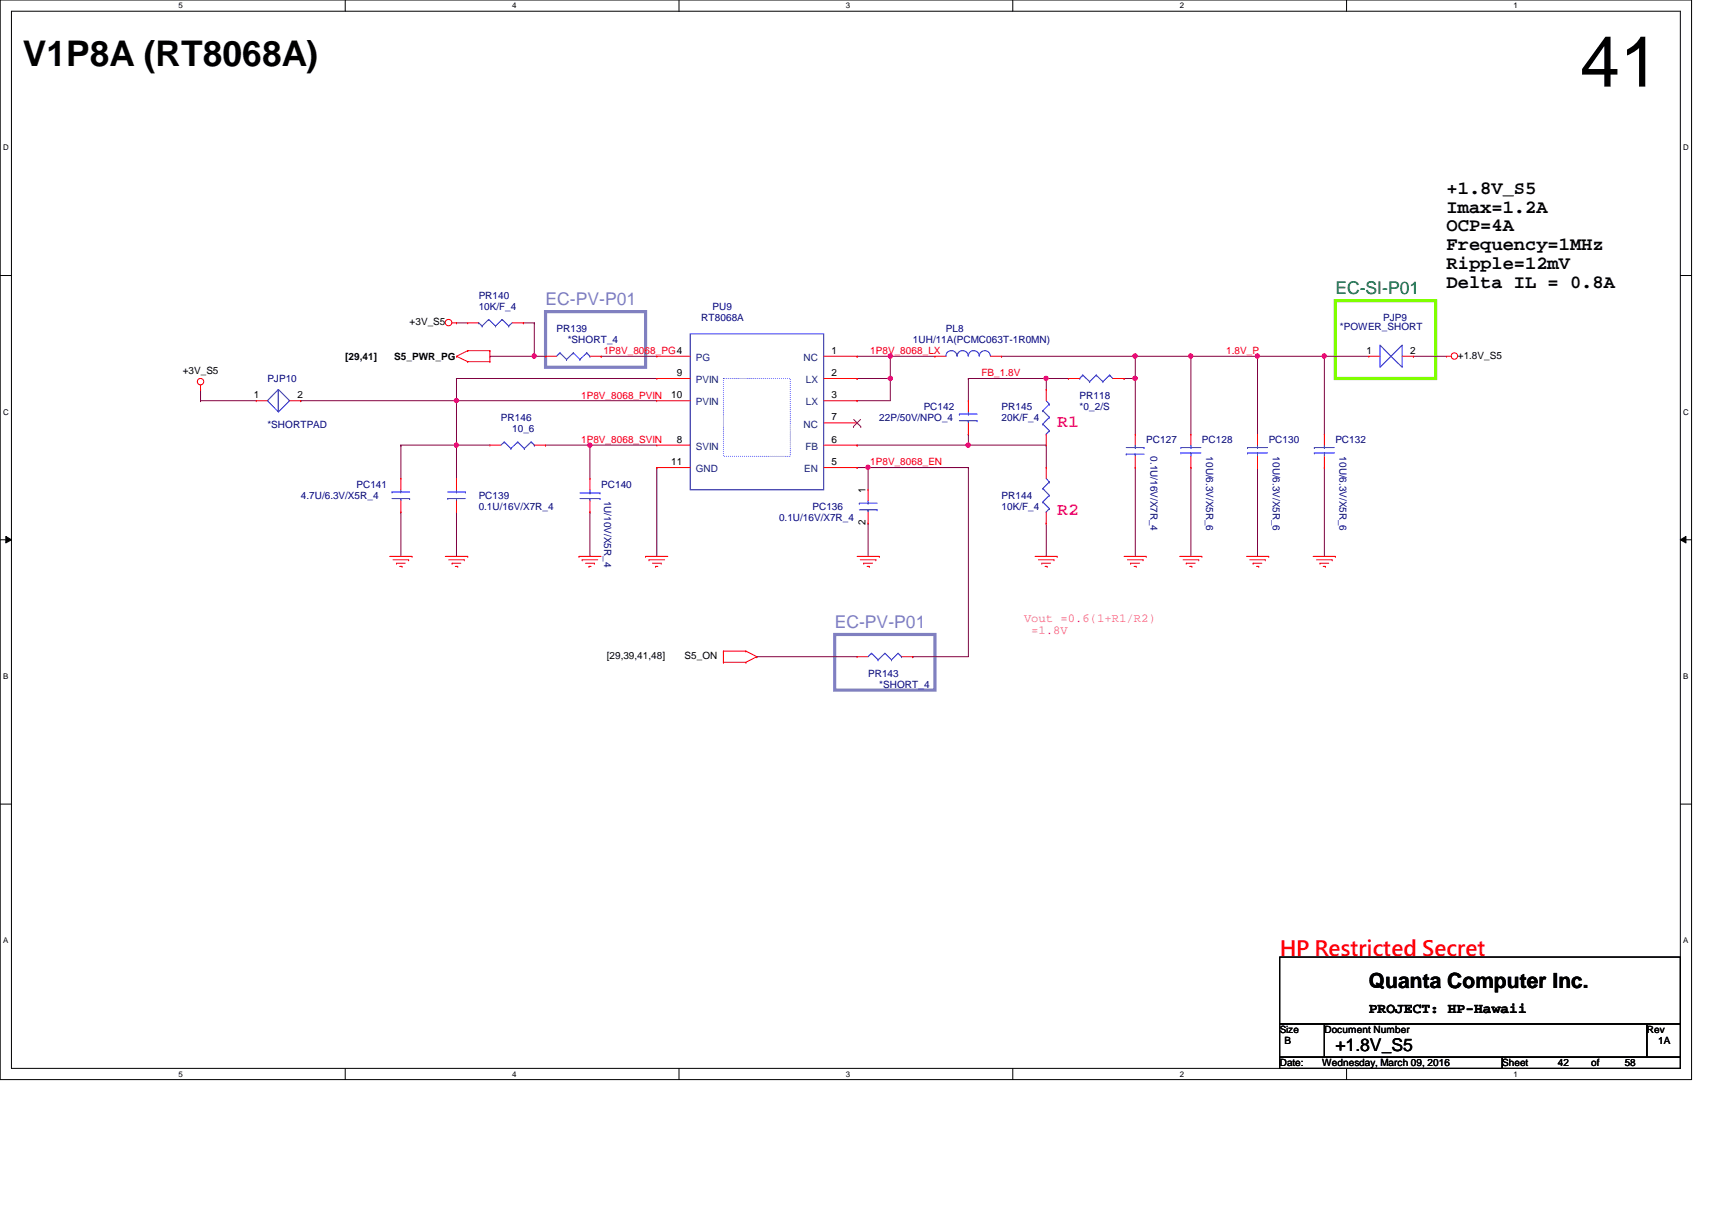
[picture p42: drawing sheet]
<svg xmlns="http://www.w3.org/2000/svg" width="297mm" height="210mm" viewBox="0 0 297 210" stroke-linecap="round" stroke-linejoin="round" font-family="sans-serif">
<defs><g id="words">
<text font-size="12.3" x="274.2" y="15">41</text>
<text font-size="6.1" x="3.9" y="11.5">V1P8A (RT8068A)</text>
<text font-size="3.6" fill="#f00" x="222" y="165.8">HP Restricted Secret</text>
<text font-size="3.6" x="237.5" y="171.4">Quanta Computer Inc.</text>
<g font-size="3.3">
<text x="251" y="33.6">+1.8V_S5</text>
<text x="251" y="36.9">Imax=1.2A</text>
<text x="251" y="40.1">OCP=4A</text>
<text x="251" y="43.4">Frequency=1MHz</text>
<text x="251" y="46.7">Ripple=12mV</text>
<text x="251" y="49.9">Delta IL = 0.8A</text>
</g>
<g font-size="3" fill="#8080c0">
<text x="94.7" y="53">EC-PV-P01</text>
<text x="144.8" y="108.9">EC-PV-P01</text>
</g>
<text font-size="3" fill="#008000" x="231.7" y="51">EC-SI-P01</text>
<g font-size="3" fill="#f0f">
<text x="183.4" y="74">R1</text>
<text x="183.4" y="89.4">R2</text>
</g>
<text font-size="3" x="231.7" y="182.3">+1.8V_S5</text>
<text font-size="2.5" x="237.5" y="175.8">PROJECT: HP-Hawaii</text>
<g font-size="2.1" fill="#f0f">
<text x="177.7" y="107.8">Vout =0.6(1+R1/R2)</text>
<text x="178.9" y="109.9">=1.8V</text>
</g>
<g font-size="1.7" fill="#000080">
<text x="83.1" y="51.8">PR140</text>
<text x="83.1" y="53.8">10K/F_4</text>
<text x="123.6" y="53.8">PU9</text>
<text x="96.6" y="57.6">PR139</text>
<text x="98.5" y="59.5">*SHORT_4</text>
<text x="121.7" y="55.7">RT8068A</text>
<text x="158.4" y="59.5">1UH/11A(PCMC063T-1R0MN)</text>
<text x="164.1" y="57.6">PL8</text>
<text x="232.5" y="57.2">*POWER_SHORT</text>
<text x="240" y="55.7">PJP9</text>
<text x="46.4" y="66.3">PJP10</text>
<text x="160.3" y="71.1">PC142</text>
<text x="173.8" y="71.1">PR145</text>
<text x="187.3" y="69.2">PR118</text>
<text x="187.3" y="71.1">*0_2/S</text>
<text x="46.4" y="74.2">*SHORTPAD</text>
<text x="86.9" y="73.1">PR146</text>
<text x="88.9" y="75">10_6</text>
<text x="152.6" y="73.1">22P/50V/NPO_4</text>
<text x="173.8" y="73.1">20K/F_4</text>
<text x="198.9" y="76.9">PC127</text>
<text x="208.5" y="76.9">PC128</text>
<text x="220.1" y="76.9">PC130</text>
<text x="231.7" y="76.9">PC132</text>
<text x="199.6" y="79.2" transform="rotate(90 199.6 79.2)">0.1U/16V/X7R_4</text>
<text x="209.3" y="79.2" transform="rotate(90 209.3 79.2)">10U/6.3V/X5R_6</text>
<text x="220.8" y="79.2" transform="rotate(90 220.8 79.2)">10U/6.3V/X5R_6</text>
<text x="232.4" y="79.2" transform="rotate(90 232.4 79.2)">10U/6.3V/X5R_6</text>
<text x="52.2" y="86.6">4.7U/6.3V/X5R_4</text>
<text x="61.8" y="84.6">PC141</text>
<text x="83.1" y="86.6">PC139</text>
<text x="83.1" y="88.5">0.1U/16V/X7R_4</text>
<text x="104.3" y="84.6">PC140</text>
<text x="104.8" y="86.9" transform="rotate(90 104.8 86.9)">1U/10V/X5R_4</text>
<text x="141" y="88.5">PC136</text>
<text x="173.8" y="86.6">PR144</text>
<text x="173.8" y="88.5">10K/F_4</text>
<text x="135.2" y="90.4">0.1U/16V/X7R_4</text>
<text x="150.6" y="117.4">PR143</text>
<text x="152.6" y="119.4">*SHORT_4</text>
</g>
<g font-size="1.7">
<text x="71.1" y="56.4">+3V_S5</text>
<text x="31.7" y="64.9">+3V_S5</text>
<text x="59.9" y="62.4">[29,41]</text>
<text x="68.4" y="62.4">S5_PWR_PG</text>
<text x="117.4" y="65.2">9</text>
<text x="144.3" y="61.4">1</text>
<text x="144.3" y="65.2">2</text>
<text x="237.1" y="61.4">1</text>
<text x="244.6" y="61.4">2</text>
<text x="252.9" y="62.2">+1.8V_S5</text>
<text x="44.1" y="69.1">1</text>
<text x="51.6" y="69.1">2</text>
<text x="116.5" y="69.1">10</text>
<text x="144.3" y="69.1">3</text>
<text x="117.4" y="76.8">8</text>
<text x="144.3" y="76.8">6</text>
<text x="144.3" y="72.9">7</text>
<text x="116.5" y="80.7">11</text>
<text x="144.3" y="80.7">5</text>
<text x="150.2" y="85.5" transform="rotate(-90 150.2 85.5)">1</text>
<text x="150.2" y="91.1" transform="rotate(-90 150.2 91.1)">2</text>
<text x="105.3" y="114.3">[29,39,41,48]</text>
<text x="118.8" y="114.3">S5_ON</text>
<text x="222" y="179.2">Size</text>
<text x="229.8" y="179.2">Document Number</text>
<text x="285.7" y="179.2">Rev</text>
<text x="222" y="185">Date:</text>
<text x="222.8" y="181.1">B</text>
<text x="229.4" y="185">Wednesday, March 09, 2016</text>
<text x="260.6" y="185">Sheet</text>
<text x="270.3" y="185">42</text>
<text x="276.1" y="185">of</text>
<text x="281.9" y="185">58</text>
<text x="287.7" y="181.1">1A</text>
</g>
<g font-size="1.7" fill="#f00">
<text x="104.7" y="61.4">1P8V_8068_PG4</text>
<text x="151" y="61.4">1P8V_8068_LX</text>
<text x="170.3" y="65.3">FB_1.8V</text>
<text x="212.8" y="61.4">1.8V_P</text>
<text x="100.8" y="69.1">1P8V_8068_PVIN</text>
<text x="100.8" y="76.8">1P8V_8068_SVIN</text>
<text x="151" y="80.7">1P8V_8068_EN</text>
</g>
<g font-size="1.7" fill="#004080">
<text x="120.7" y="62.6">PG</text>
<text x="139.4" y="62.6">NC</text>
<text x="120.7" y="66.5">PVIN</text>
<text x="120.7" y="70.3">PVIN</text>
<text x="139.8" y="66.5">LX</text>
<text x="139.8" y="70.3">LX</text>
<text x="139.4" y="74.2">NC</text>
<text x="120.7" y="78">SVIN</text>
<text x="120.7" y="81.9">GND</text>
<text x="139.5" y="81.9">EN</text>
<text x="139.7" y="78">FB</text>
</g>
<g font-size="1.4">
<text x="30.9" y="1.4">5</text>
<text x="88.9" y="1.4">4</text>
<text x="146.8" y="1.4">3</text>
<text x="204.7" y="1.4">2</text>
<text x="262.6" y="1.4">1</text>
<text x=".5" y="26.1">D</text>
<text x="292.1" y="26.1">D</text>
<text x=".5" y="71.9">C</text>
<text x="292.1" y="71.9">C</text>
<text x=".5" y="117.8">B</text>
<text x="292.1" y="117.8">B</text>
<text x=".5" y="163.6">A</text>
<text x="292.1" y="163.6">A</text>
<text x="30.9" y="186.8">5</text>
<text x="88.9" y="186.8">4</text>
<text x="146.8" y="186.8">3</text>
<text x="204.7" y="186.8">2</text>
<text x="262.6" y="186.8">1</text>
</g>
</g></defs>
<path d="M0 0h293.5v187.3h-293.5zM2 1.9h289.5v183.4h-289.5z" fill="none" stroke="#000" stroke-width=".17"/>
<g fill="#fff">
<path d="M30.9 .2h.8v1.5h-.8z"/>
<path d="M30.9 185.5h.8v1.6h-.8z"/>
</g>
<path d="M59.9 0v1.9M59.9 185.3v2" fill="none" stroke="#000" stroke-width=".17"/>
<g fill="#fff">
<path d="M88.9 .2h.7v1.5h-.7z"/>
<path d="M88.9 185.5h.7v1.6h-.7z"/>
</g>
<path d="M117.8 0v1.9M117.8 185.3v2" fill="none" stroke="#000" stroke-width=".17"/>
<g fill="#fff">
<path d="M146.8 .2h.7v1.5h-.7z"/>
<path d="M146.8 185.5h.7v1.6h-.7z"/>
</g>
<path d="M175.7 0v1.9M175.7 185.3v2" fill="none" stroke="#000" stroke-width=".17"/>
<g fill="#fff">
<path d="M204.7 .2h.7v1.5h-.7z"/>
<path d="M204.7 185.5h.7v1.6h-.7z"/>
</g>
<path d="M233.6 0v1.9M233.6 185.3v2" fill="none" stroke="#000" stroke-width=".17"/>
<g fill="#fff">
<path d="M262.6 .2h.8v1.5h-.8z"/>
<path d="M262.6 185.5h.8v1.6h-.8z"/>
<path d="M.5 24.8h1v1.6h-1z"/>
<path d="M292.1 24.8h.9v1.6h-.9z"/>
<path d="M.5 70.7h1v1.5h-1z"/>
<path d="M292.1 70.7h.9v1.5h-.9z"/>
</g>
<path d="M0 47.8h2M291.5 47.8h2" fill="none" stroke="#000" stroke-width=".17"/>
<g fill="#fff">
<path d="M.5 116.5h.9v1.6h-.9z"/>
<path d="M292.1 116.5h.8v1.6h-.8z"/>
</g>
<path d="M0 93.6h2M1 93l1 .6-1 .6zM291.5 93.6l1-.6v1.2zM291.5 93.6h2" fill="none" stroke="#000" stroke-width=".17"/>
<path d="M1 93l1 .6-1 .6zM291.5 93.6l1-.6v1.2z" fill="#000"/>
<g fill="#fff">
<path d="M.5 162.4h.9v1.5h-.9z"/>
<path d="M292.1 162.4h.8v1.5h-.8z"/>
</g>
<path d="M0 139.5h2M291.5 139.5h2" fill="none" stroke="#000" stroke-width=".17"/>
<path d="M231.7 52.2h17.4v13.5h-17.4z" fill="none" stroke="#80ff00" stroke-width=".55"/>
<path d="M94.7 54.1h17.3v9.6h-17.3zM144.8 110.1h17.4v9.6h-17.4z" fill="none" stroke="#8080c0" stroke-width=".55"/>
<path d="M148.7 65.7h.1M148.7 65.7h5.8M181.5 77.2h.1M181.5 77.2v3.9M168 81.1h.1M168 81.1v32.8h-9.6M131.3 113.9h.1M131.3 113.9h17.4M158.4 113.9h.1" fill="none" stroke="#800040" stroke-width=".17"/>
<circle cx="154.5" cy="65.6" r=".37" fill="#f0f"/>
<circle cx="154.5" cy="65.6" r=".37" fill="none" stroke="#f0f" stroke-width=".17"/>
<path d="M34.8 67.6h.1M34.8 67.6v1.9M148.7 61.8h.1M148.7 61.8h5.8M154.5 65.7h.1M154.5 65.7v3.8M173.8 61.8h.1M173.8 61.8h23.2M197 61.8h.1M197 61.8v3.9M197 81.1h.1M197 81.1v15.4" fill="none" stroke="#800040" stroke-width=".17"/>
<circle cx="196.9" cy="61.8" r=".38" fill="#f0f"/>
<circle cx="196.9" cy="61.8" r=".38" fill="none" stroke="#f0f" stroke-width=".17"/>
<path d="M154.5 61.8h.1M154.5 61.8h7.7M168 77.2h.1M168 77.2h13.5M206.6 61.8h.1M206.6 61.8v13.5M79.2 88.8h.1M79.2 88.8v7.7M102.4 88.8h.1M102.4 88.8v7.7M206.6 81.1h.1M206.6 81.1v15.4" fill="none" stroke="#800040" stroke-width=".17"/>
<circle cx="206.6" cy="61.8" r=".38" fill="#f0f"/>
<circle cx="206.6" cy="61.8" r=".38" fill="none" stroke="#f0f" stroke-width=".17"/>
<g fill="none" stroke="#800040" stroke-width=".17">
<path d="M69.6 77.2h.1M69.6 77.2v5.8M79.2 69.5h.1M79.2 69.5v7.7h-9.6M79.2 69.5h34.8M148.7 77.2h.1M148.7 69.5h.1M148.7 77.2h19.3M148.7 69.5h5.8M206.6 61.8h.1M206.6 61.8h11.6M218.2 61.8h.1"/>
<path d="M218.2 61.8v13.5M69.6 88.8h.1M69.6 88.8v7.7M150.6 90.8h.1M150.6 90.8v5.7M181.5 90.8h.1M181.5 90.8v5.7M218.2 81.1h.1M218.2 81.1v15.4"/>
</g>
<circle cx="79.2" cy="77.2" r=".38" fill="#f0f"/>
<circle cx="79.2" cy="77.2" r=".38" fill="none" stroke="#f0f" stroke-width=".17"/>
<path d="M94.7 77.2h.1M94.7 77.2h19.3M102.4 77.2h.1M102.4 77.2v5.8M150.6 81.1h.1M150.6 81.1h17.4" fill="none" stroke="#800040" stroke-width=".17"/>
<circle cx="102.3" cy="77.2" r=".38" fill="#f0f"/>
<circle cx="102.3" cy="77.2" r=".38" fill="none" stroke="#f0f" stroke-width=".17"/>
<path d="M114 81.1h.1M114 81.1v15.4M150.6 81.1h.1M150.6 81.1v3.9" fill="none" stroke="#800040" stroke-width=".17"/>
<circle cx="150.6" cy="81.1" r=".38" fill="#f0f"/>
<circle cx="150.6" cy="81.1" r=".38" fill="none" stroke="#f0f" stroke-width=".17"/>
<path d="M79.2 65.7h.1M79.2 65.7h34.8M168 75.3h.1M168 75.3v1.9M148.7 81.1h.1M148.7 81.1h1.9" fill="none" stroke="#800040" stroke-width=".17"/>
<circle cx="168" cy="77.2" r=".38" fill="#f0f"/>
<circle cx="168" cy="77.2" r=".38" fill="none" stroke="#f0f" stroke-width=".17"/>
<path d="M79.2 77.2h.1M79.2 77.2v5.8M79.2 77.2h5.8M154.5 61.8h.1M154.5 61.8v3.9" fill="none" stroke="#800040" stroke-width=".17"/>
<circle cx="154.5" cy="61.8" r=".38" fill="#f0f"/>
<circle cx="154.5" cy="61.8" r=".38" fill="none" stroke="#f0f" stroke-width=".17"/>
<path d="M218.2 61.8h.1M218.2 61.8h11.6M229.8 61.8h.1M229.8 61.8v13.5" fill="none" stroke="#800040" stroke-width=".17"/>
<circle cx="229.7" cy="61.8" r=".38" fill="#f0f"/>
<circle cx="229.7" cy="61.8" r=".38" fill="none" stroke="#f0f" stroke-width=".17"/>
<circle cx="218.1" cy="61.8" r=".38" fill="#f0f"/>
<circle cx="218.1" cy="61.8" r=".38" fill="none" stroke="#f0f" stroke-width=".17"/>
<g fill="none" stroke="#800040" stroke-width=".17">
<path d="M79.2 65.7h.1M79.2 65.7v3.8M168 65.7h.1M168 65.7h13.5M168 65.7v3.8M181.5 65.7h.1M181.5 65.7v1.9M195 65.7h.1M195 65.7h2M197 61.8h.1M197 65.7h.1M197 61.8h9.6"/>
<path d="M197 65.7v9.6M229.8 61.8h.1M229.8 61.8h7.7M245.2 61.8h.1M245.2 61.8h5.8M229.8 81.1h.1M229.8 81.1v15.4"/>
</g>
<circle cx="196.9" cy="65.6" r=".37" fill="#f0f"/>
<circle cx="196.9" cy="65.6" r=".37" fill="none" stroke="#f0f" stroke-width=".17"/>
<path d="M181.5 65.7h.1M181.5 65.7h3.9" fill="none" stroke="#800040" stroke-width=".17"/>
<circle cx="181.5" cy="65.6" r=".37" fill="#f0f"/>
<circle cx="181.5" cy="65.6" r=".37" fill="none" stroke="#f0f" stroke-width=".17"/>
<path d="M79.2 56h.1M79.2 56h1.9M90.8 56h.1M90.8 56h1.9M92.7 56h.1M92.7 56v5.8M85 61.8h.1M85 61.8h9.7M92.7 61.8h.1M104.3 61.8h.1M104.3 61.8h9.7" fill="none" stroke="#800040" stroke-width=".17"/>
<circle cx="92.7" cy="61.8" r=".38" fill="#f0f"/>
<circle cx="92.7" cy="61.8" r=".38" fill="none" stroke="#f0f" stroke-width=".17"/>
<path d="M34.8 69.5h.1M34.8 69.5h9.6M52.2 69.5h.1M52.2 69.5h27" fill="none" stroke="#800040" stroke-width=".17"/>
<circle cx="79.2" cy="69.5" r=".37" fill="#f0f"/>
<circle cx="79.2" cy="69.5" r=".37" fill="none" stroke="#f0f" stroke-width=".17"/>
<g fill="none" stroke="#f00" stroke-width=".17">
<path d="M78.4 56h.8M79.2 56h.1M81.1 56h.1M81.1 56h2M88.9 56h1.9M90.8 56h.1M34.8 67.6h.1M34.8 66.8v.8M44.4 69.5h.1M44.4 69.5h2M50.2 69.5h2M52.2 69.5h.1"/>
<path d="M79.2 61.8h.1M79.2 61.8l1.9 .9M81.1 60.8h.1M81.1 62.7h.1M81.1 60.8l-1.9 1M81.1 60.8h3.9M81.1 62.7h3.9M85 60.8h.1M85 62.7h.1M85 77.2h.1M85 60.8v1.9M85 77.2h1.9"/>
<path d="M92.7 77.2h2M94.7 61.8h.1M94.7 77.2h.1M94.7 61.8h1.9M102.4 61.8h1.9M104.3 61.8h.1M114 65.7h.1M114 69.5h.1M114 77.2h.1M114 61.8h.1M114 61.8h5.8M114 69.5h5.8"/>
<path d="M114 65.7h5.8M114 77.2h5.8M142.9 61.8h5.8M142.9 69.5h5.8M142.9 65.7h5.8M142.9 77.2h5.8M142.9 73.4h5.8M148.7 61.8h.1M148.7 65.7h.1M148.7 69.5h.1M148.7 77.2h.1M148.7 73.4h.1"/>
<path d="M162.2 61.8h.1M162.2 61.8h1.9M168 69.5h.1M168 75.3h.1M168 69.5v2M168 73.4v1.9M171.9 61.8h1.9M173.8 61.8h.1M181.5 67.6h.1M181.5 77.2h.1M181.5 67.6v1.9M181.5 75.3v1.9"/>
<path d="M185.4 65.7h.1M185.4 65.7h1.9M193.1 65.7h1.9M195 65.7h.1M197 75.3h.1M197 75.3v1.9M197 79.2v1.9M206.6 75.3h.1M206.6 75.3v1.9M206.6 79.2v1.9M218.2 75.3h.1M218.2 75.3v1.9"/>
<path d="M218.2 79.2v1.9M229.8 75.3h.1M229.8 75.3v1.9M229.8 79.2v1.9M237.5 61.8h.1M237.5 61.8h1.9M243.3 61.8h1.9M245.2 61.8h.1M251 61.8h.1M251 61.8h.8M67.6 96.5h3.9M68.2 97.1h2.7"/>
<path d="M68.8 97.7h.1M68.8 97.7h1.5M69.3 98.3h.5M69.6 83h.1M69.6 88.8h.1M69.6 83v2M69.6 86.9v1.9M69.8 98.3h.1M70.9 97.1h.1M71.5 96.5h.1M77.3 96.5h3.8M77.8 97.1h2.8"/>
<path d="M78.4 97.7h.1M78.4 97.7h1.6M79 98.3h.4M79.2 88.8h.1M79.2 83h.1M79.2 83v2M79.2 86.9v1.9M79.4 98.3h.1M80.6 97.1h.1M81.1 96.5h.1M100.5 96.5h.1M100.5 96.5h3.8"/>
<path d="M101 97.1h.1M101 97.1h2.7M101.6 97.7h1.5M102.2 98.3h.1M102.2 98.3h.4M102.4 88.8h.1M102.4 83h.1M102.4 83v2M102.4 86.9v1.9M103.1 97.7h.1M112 96.5h.1M112 96.5h3.9"/>
<path d="M112.6 97.1h.1M112.6 97.1h2.7M113.2 97.7h1.5M113.7 98.3h.1M113.7 98.3h.4M114 81.1h.1M114 81.1h5.8M114.7 97.7h.1M142.9 81.1h5.8M148.7 81.1h.1M148.7 96.5h3.9M149.3 97.1h2.7"/>
<path d="M149.9 97.7h.1M149.9 97.7h1.5M150.4 98.3h.4M150.6 85h.1M150.6 90.8h.1M150.6 85v1.9M150.6 88.8v2M150.8 98.3h.1M152 97.1h.1M152.6 96.5h.1M179.6 96.5h3.8M180.2 97.1h2.7"/>
<path d="M180.8 97.7h.1M180.8 97.7h1.5M181.3 98.3h.4M181.5 81.1h.1M181.5 90.8h.1M181.5 81.1v1.9M181.5 88.8v2M181.7 98.3h.1M182.9 97.1h.1M183.4 96.5h.1M195 96.5h3.9M195.6 97.1h2.7"/>
<path d="M196.2 97.7h.1M196.2 97.7h1.5M196.8 98.3h.3M197 81.1h.1M197.1 98.3h.1M198.3 97.1h.1M198.9 96.5h.1M204.7 96.5h3.8M205.3 97.1h2.7M205.8 97.7h.1M205.8 97.7h1.6M206.4 98.3h.4"/>
<path d="M206.6 81.1h.1M206.8 98.3h.1M208 97.1h.1M208.5 96.5h.1M216.3 96.5h3.8M216.8 97.1h2.7M217.4 97.7h.1M217.4 97.7h1.5M218 98.3h.4M218.2 81.1h.1M218.4 98.3h.1M219.5 97.1h.1"/>
<path d="M220.1 96.5h.1M227.8 96.5h3.9M228.4 97.1h2.7M229 97.7h.1M229 97.7h1.5M229.6 98.3h.4M229.8 81.1h.1M230 98.3h.1M231.1 97.1h.1M231.7 96.5h.1M125.5 114.9h.1M125.5 112.9h.1"/>
<path d="M125.5 114.9h3.9M125.5 112.9v2M125.5 112.9h3.9M129.4 114.9h.1M129.4 112.9h.1M129.4 112.9l1.9 1M131.3 113.9h.1M131.3 113.9l-1.9 1M148.7 113.9h.1M148.7 113.9h1.9M156.4 113.9h2M158.4 113.9h.1"/>
<circle cx="77.8" cy="56" r=".56"/>
<circle cx="34.8" cy="66.2" r=".56"/>
<circle cx="252.3" cy="61.8" r=".56"/>
</g>
<path d="M222 166h69.5v11.6h-69.5zM222 177.6h7.8v5.8h-7.8zM229.8 177.6h55.9v5.8h-55.9zM285.7 177.6h5.8v5.8h-5.8zM222 183.4h38.6v1.9h-38.6zM260.6 183.4h30.9v1.9h-30.9z" fill="none" stroke="#000" stroke-width=".17"/>
<g fill="none" stroke="#00f" stroke-width=".17">
<path d="M83.1 56h.1M83.1 56l.5 .6M83.6 56.6h.1M84.8 55.4h.1M84.8 55.4l1.2 1.2M84.8 55.4l-1.2 1.2M86 56.6h.1M87.1 55.4h.1M87.1 55.4l1.2 1.2M87.1 55.4l-1.1 1.2M88.3 56.6h.1M88.9 56l-.6 .6"/>
<path d="M119.8 57.9h23.1v27.1h-23.1zM239.4 59.9l1.9 1.9-1.9 1.9zM48.3 67.6v3.9l-1.9-2zM48.3 67.6l1.9 1.9-1.9 2zM87.5 76.7h.1M87.5 76.7l-.6 .5M87.5 76.7l1.1 1.1M88.6 77.8h.1M89.8 76.7h.1M89.8 76.7l-1.2 1.1M89.8 76.7l1.2 1.1M91 77.8h.1"/>
<path d="M92.2 76.7h.1M92.2 76.7l-1.2 1.1M92.2 76.7l.5 .5M92.7 77.2h.1M97.2 61.2h.1M97.2 61.2l-.6 .6M97.2 61.2l1.1 1.2M98.3 62.4h.1M99.5 61.2h.1M99.5 61.2l-1.2 1.2M99.5 61.2l1.1 1.2M100.6 62.4h.1"/>
<path d="M101.8 61.2h.1M101.8 61.2l-1.2 1.2M101.8 61.2l.6 .6M102.4 61.8h.1M166 61.8a.95 .95 0 0 0-.9-1 .95 .95 0 0 0-1 1M166.5 71.8h.1M166.5 73h3M166.5 71.8h3M168 61.8a.95 .95 0 0 0-1-1 .95 .95 0 0 0-.9 1M168 71.8h.1M168 73h.1M168 71.5v.3"/>
<path d="M168 73v.4M169.5 73h.1M169.9 61.8a.93 .93 0 0 0-1-1 .93 .93 0 0 0-.9 1M171.8 61.8a.95 .95 0 0 0-.9-1 .95 .95 0 0 0-1 1M180.9 71.2h.1M180.9 73.6h.1M180.9 71.2l1.2 1.2M180.9 73.6l1.2 1.1M181.5 75.3h.1M181.5 69.5l.6 .6M182.1 70.1h.1M182.1 72.4h.1"/>
<path d="M182.1 74.7h.1M182.1 70.1l-1.2 1.1M182.1 72.4l-1.2 1.2M182.1 74.7l-.6 .6M187.3 65.7h.1M187.9 65.1h.1M187.9 65.1l1.2 1.1M187.9 65.1l-.6 .6M189.1 66.2h.1M190.2 65.1h.1M190.2 65.1l1.1 1.1M190.2 65.1l-1.1 1.1"/>
<path d="M191.3 66.2h.1M192.5 65.1h.1M192.5 65.1l.6 .6M192.5 65.1l-1.2 1.1M195.4 78.8h.1M195.4 77.6h3.1M195.4 78.8h3.1M197 78.8h.1M197 77.6h.1M197 77.2v.4M197 78.8v.4M198.5 77.6h.1"/>
<path d="M204.9 78.6h.1M204.9 77.6h.1M204.9 78.6h3.5M204.9 77.6h3.5M206.6 77.6h.1M206.6 78.6h.1M206.6 77.2v.4M206.6 78.6v.6M216.4 78.6h.1M216.4 77.6h.1M216.4 78.6h3.5M216.4 77.6h3.5"/>
<path d="M218.2 77.6h.1M218.2 78.6h.1M218.2 77.2v.4M218.2 78.6v.6M228 78.6h.1M228 77.6h.1M228 78.6h3.5M228 77.6h3.5M229.8 77.6h.1M229.8 78.6h.1M229.8 77.2v.4M229.8 78.6v.6"/>
<path d="M241.3 61.8l2-1.9v3.8zM68 85.3h.1M68 85.3h3.1M68 86.5h3.1M69.6 85.3h.1M69.6 86.5h.1M69.6 85v.3M69.6 86.5v.4M71.1 86.5h.1M77.7 86.5h.1M77.7 85.3h3M77.7 86.5h3"/>
<path d="M79.2 86.5h.1M79.2 85.3h.1M79.2 85v.3M79.2 86.5v.4M80.7 85.3h.1M100.6 86.5h3.5M100.6 85.5h3.5M102.4 86.5h.1M102.4 85.5h.1M102.4 85v.5M102.4 86.5v.4M104.1 85.5h.1"/>
<path d="M104.1 86.5h.1M149.1 87.3h.1M149.1 88.4h3.1M149.1 87.3h3.1M150.6 87.3h.1M150.6 88.4h.1M150.6 86.9v.4M150.6 88.4v.4M152.2 88.4h.1M180.9 84.8h.1M180.9 87.1h.1M180.9 84.8l1.2 1.1"/>
<path d="M180.9 87.1l1.2 1.1M181.5 88.8h.1M181.5 83l.6 .6M182.1 83.6h.1M182.1 85.9h.1M182.1 88.2h.1M182.1 83.6l-1.2 1.2M182.1 85.9l-1.2 1.2M182.1 88.2l-.6 .6M151.2 113.3h.1M151.2 113.3l-.6 .6M151.2 113.3l1.2 1.2"/>
<path d="M152.4 114.5h.1M153.5 113.3h.1M153.5 113.3l-1.1 1.2M153.5 113.3l1.2 1.2M154.7 114.5h.1M155.8 113.3h.1M155.8 113.3l-1.1 1.2M155.8 113.3l.6 .6M156.4 113.9h.1"/>
</g>
<path d="M125.5 65.7h11.6v13.5h-11.6z" fill="none" stroke="#00f" stroke-width=".17" stroke-dasharray="0 .3"/>
<path d="M148.1 74h.1M148.1 72.8l1.2 1.2M149.3 72.8l-1.2 1.2M149.3 74h.1" fill="none" stroke="#804000" stroke-width=".17"/>
<circle cx="154.5" cy="65.6" r=".37" fill="#f0f"/>
<circle cx="154.5" cy="65.6" r=".37" fill="none" stroke="#f0f" stroke-width=".17"/>
<circle cx="196.9" cy="61.8" r=".38" fill="#f0f"/>
<circle cx="196.9" cy="61.8" r=".38" fill="none" stroke="#f0f" stroke-width=".17"/>
<circle cx="206.6" cy="61.8" r=".38" fill="#f0f"/>
<circle cx="206.6" cy="61.8" r=".38" fill="none" stroke="#f0f" stroke-width=".17"/>
<circle cx="79.2" cy="77.2" r=".38" fill="#f0f"/>
<circle cx="79.2" cy="77.2" r=".38" fill="none" stroke="#f0f" stroke-width=".17"/>
<circle cx="102.3" cy="77.2" r=".38" fill="#f0f"/>
<circle cx="102.3" cy="77.2" r=".38" fill="none" stroke="#f0f" stroke-width=".17"/>
<circle cx="150.6" cy="81.1" r=".38" fill="#f0f"/>
<circle cx="150.6" cy="81.1" r=".38" fill="none" stroke="#f0f" stroke-width=".17"/>
<circle cx="168" cy="77.2" r=".38" fill="#f0f"/>
<circle cx="168" cy="77.2" r=".38" fill="none" stroke="#f0f" stroke-width=".17"/>
<circle cx="154.5" cy="61.8" r=".38" fill="#f0f"/>
<circle cx="154.5" cy="61.8" r=".38" fill="none" stroke="#f0f" stroke-width=".17"/>
<circle cx="229.7" cy="61.8" r=".38" fill="#f0f"/>
<circle cx="229.7" cy="61.8" r=".38" fill="none" stroke="#f0f" stroke-width=".17"/>
<circle cx="218.1" cy="61.8" r=".38" fill="#f0f"/>
<circle cx="218.1" cy="61.8" r=".38" fill="none" stroke="#f0f" stroke-width=".17"/>
<circle cx="196.9" cy="65.6" r=".37" fill="#f0f"/>
<circle cx="196.9" cy="65.6" r=".37" fill="none" stroke="#f0f" stroke-width=".17"/>
<circle cx="181.5" cy="65.6" r=".37" fill="#f0f"/>
<circle cx="181.5" cy="65.6" r=".37" fill="none" stroke="#f0f" stroke-width=".17"/>
<circle cx="92.7" cy="61.8" r=".38" fill="#f0f"/>
<circle cx="92.7" cy="61.8" r=".38" fill="none" stroke="#f0f" stroke-width=".17"/>
<circle cx="79.2" cy="69.5" r=".37" fill="#f0f"/>
<circle cx="79.2" cy="69.5" r=".37" fill="none" stroke="#f0f" stroke-width=".17"/>
<use href="#words"/>
</svg>
